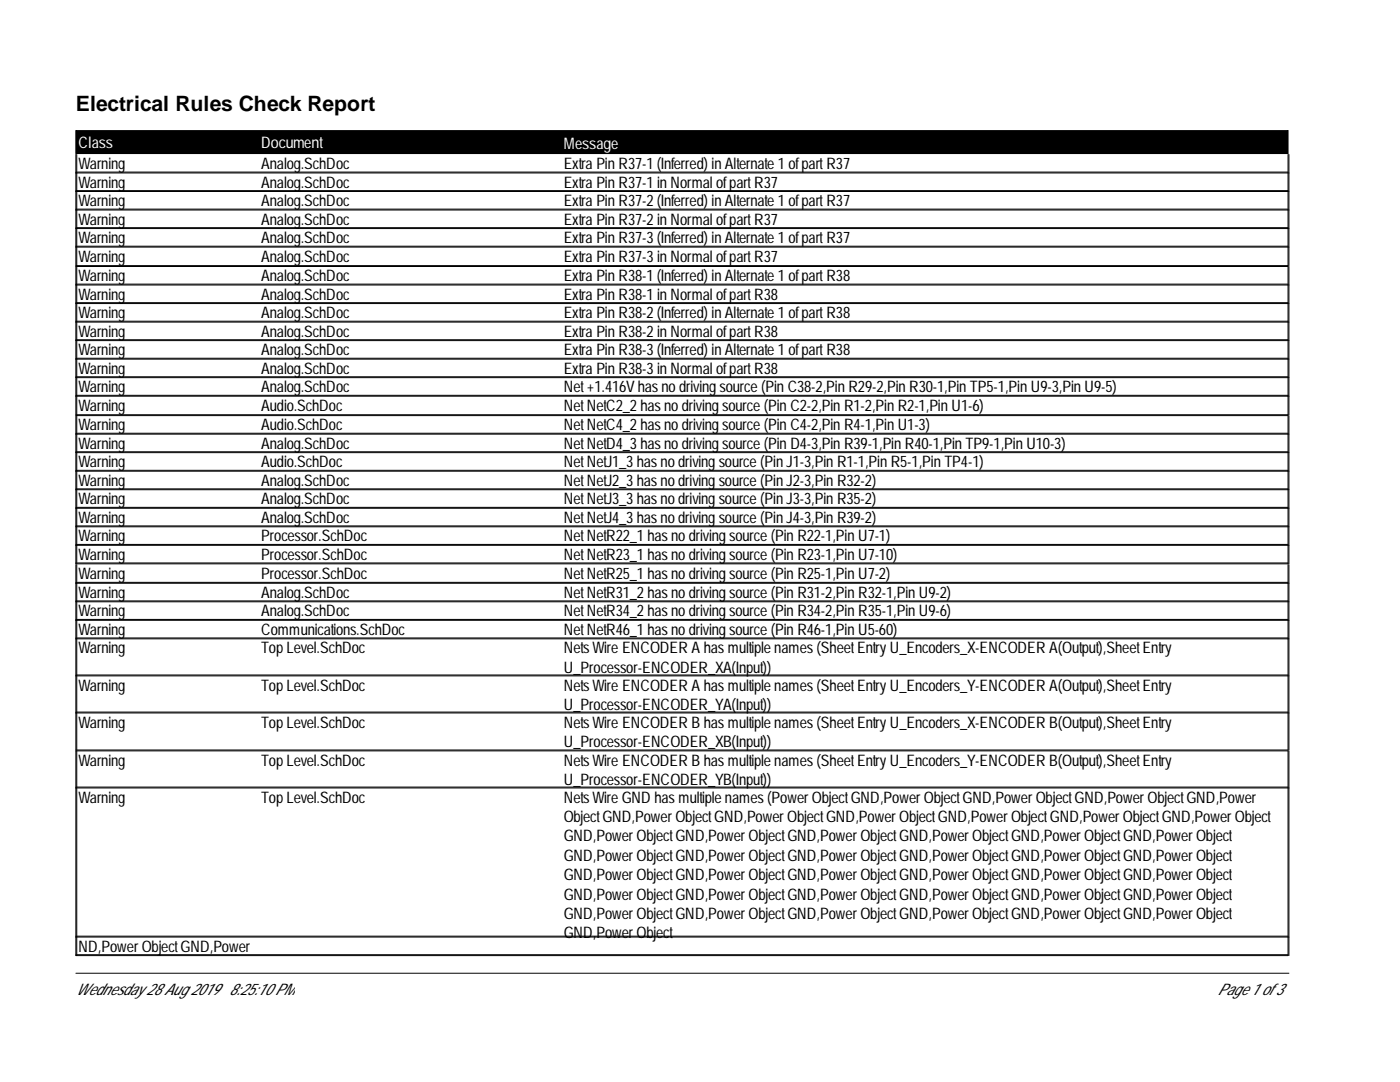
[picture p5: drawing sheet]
<svg xmlns="http://www.w3.org/2000/svg" width="279mm" height="216mm" viewBox="0 0 279 216" stroke-linecap="round" stroke-linejoin="round" font-family="sans-serif">
<defs><g id="words">
<text font-size="4.2" x="15.1" y="22.1">Electrical Rules Check Report</text>
<g font-size="3.2" fill="#fff">
<text x="15.7" y="29.5">Class</text>
<text x="52.1" y="29.5">Document</text>
<text x="112.5" y="29.7">Message</text>
</g>
<g font-size="3.2">
<text x="15.7" y="33.7">Warning</text>
<text x="52.1" y="33.7">Analog.SchDoc</text>
<text x="112.5" y="33.7">ExtraPinR37-1 (Inferred) inAlternate1 ofpartR37</text>
<text x="15.7" y="37.4">Warning</text>
<text x="15.7" y="41.1">Warning</text>
<text x="52.1" y="37.4">Analog.SchDoc</text>
<text x="52.1" y="41.1">Analog.SchDoc</text>
<text x="112.5" y="37.4">ExtraPinR37-1 inNormal ofpartR37</text>
<text x="112.5" y="41.1">ExtraPinR37-2(Inferred) inAlternate1 ofpartR37</text>
<text x="15.7" y="44.8">Warning</text>
<text x="52.1" y="44.8">Analog.SchDoc</text>
<text x="112.5" y="44.8">ExtraPinR37-2inNormal ofpartR37</text>
<text x="15.7" y="48.5">Warning</text>
<text x="15.7" y="52.2">Warning</text>
<text x="52.1" y="48.5">Analog.SchDoc</text>
<text x="52.1" y="52.2">Analog.SchDoc</text>
<text x="112.5" y="48.5">ExtraPinR37-3 (Inferred) inAlternate1 ofpartR37</text>
<text x="112.5" y="52.2">ExtraPinR37-3 inNormal ofpartR37</text>
<text x="15.7" y="56.1">Warning</text>
<text x="15.7" y="59.8">Warning</text>
<text x="52.1" y="56.1">Analog.SchDoc</text>
<text x="52.1" y="59.8">Analog.SchDoc</text>
<text x="112.5" y="56.1">ExtraPinR38-1 (Inferred) inAlternate1 ofpartR38</text>
<text x="112.5" y="59.8">ExtraPinR38-1 inNormal ofpartR38</text>
<text x="15.7" y="63.5">Warning</text>
<text x="52.1" y="63.5">Analog.SchDoc</text>
<text x="112.5" y="63.5">ExtraPinR38-2(Inferred) inAlternate1 ofpartR38</text>
<text x="15.7" y="67.2">Warning</text>
<text x="15.7" y="70.9">Warning</text>
<text x="52.1" y="67.2">Analog.SchDoc</text>
<text x="52.1" y="70.9">Analog.SchDoc</text>
<text x="112.5" y="67.2">ExtraPinR38-2inNormal ofpartR38</text>
<text x="112.5" y="70.9">ExtraPinR38-3 (Inferred) inAlternate1 ofpartR38</text>
<text x="15.7" y="74.6">Warning</text>
<text x="52.1" y="74.6">Analog.SchDoc</text>
<text x="112.5" y="74.6">ExtraPinR38-3 inNormal ofpartR38</text>
<text x="15.7" y="78.3">Warning</text>
<text x="15.7" y="82">Warning</text>
<text x="52.1" y="78.3">Analog.SchDoc</text>
<text x="52.1" y="82">Audio.SchDoc</text>
<text x="112.5" y="78.3">Net+1.416V hasnodrivingsource(PinC38-2,PinR29-2,PinR30-1,PinTP5-1,PinU9-3,PinU9-5)</text>
<text x="112.5" y="82">NetNetC2_2hasnodrivingsource(PinC2-2,PinR1-2,PinR2-1,PinU1-6)</text>
<text x="15.7" y="85.9">Warning</text>
<text x="15.7" y="89.5">Warning</text>
<text x="52.1" y="85.9">Audio.SchDoc</text>
<text x="52.1" y="89.5">Analog.SchDoc</text>
<text x="112.5" y="85.9">NetNetC4_2hasnodrivingsource(PinC4-2,PinR4-1,PinU1-3)</text>
<text x="112.5" y="89.5">NetNetD4_3 hasnodrivingsource(PinD4-3,PinR39-1,PinR40-1,PinTP9-1,PinU10-3)</text>
<text x="15.7" y="93.2">Warning</text>
<text x="52.1" y="93.2">Audio.SchDoc</text>
<text x="112.5" y="93.2">NetNetJ1_3 hasnodrivingsource(PinJ1-3,PinR1-1,PinR5-1,PinTP4-1)</text>
<text x="15.7" y="96.9">Warning</text>
<text x="15.7" y="100.6">Warning</text>
<text x="52.1" y="96.9">Analog.SchDoc</text>
<text x="52.1" y="100.6">Analog.SchDoc</text>
<text x="112.5" y="96.9">NetNetJ2_3 hasnodrivingsource(PinJ2-3,PinR32-2)</text>
<text x="112.5" y="100.6">NetNetJ3_3 hasnodrivingsource(PinJ3-3,PinR35-2)</text>
<text x="15.7" y="104.3">Warning</text>
<text x="52.1" y="104.3">Analog.SchDoc</text>
<text x="112.5" y="104.3">NetNetJ4_3 hasnodrivingsource(PinJ4-3,PinR39-2)</text>
<text x="15.7" y="108">Warning</text>
<text x="15.7" y="111.7">Warning</text>
<text x="52.1" y="108">Processor.SchDoc</text>
<text x="52.1" y="111.7">Processor.SchDoc</text>
<text x="112.5" y="108">NetNetR22_1 hasnodrivingsource(PinR22-1,PinU7-1)</text>
<text x="112.5" y="111.7">NetNetR23_1 hasnodrivingsource(PinR23-1,PinU7-10)</text>
<text x="15.7" y="115.6">Warning</text>
<text x="15.7" y="119.3">Warning</text>
<text x="52.1" y="115.6">Processor.SchDoc</text>
<text x="52.1" y="119.3">Analog.SchDoc</text>
<text x="112.5" y="115.6">NetNetR25_1 hasnodrivingsource(PinR25-1,PinU7-2)</text>
<text x="112.5" y="119.3">NetNetR31_2hasnodrivingsource(PinR31-2,PinR32-1,PinU9-2)</text>
<text x="15.7" y="123">Warning</text>
<text x="52.1" y="123">Analog.SchDoc</text>
<text x="112.5" y="123">NetNetR34_2hasnodrivingsource(PinR34-2,PinR35-1,PinU9-6)</text>
<text x="15.7" y="126.7">Warning</text>
<text x="15.7" y="130.4">Warning</text>
<text x="52.1" y="126.7">Communications.SchDoc</text>
<text x="52.1" y="130.4">TopLevel.SchDoc</text>
<text x="112.5" y="126.7">NetNetR46_1 hasnodrivingsource(PinR46-1,PinU5-60)</text>
<text x="112.5" y="130.4">NetsWireENCODER A hasmultiplenames(SheetEntryU_Encoders_X-ENCODER A(Output),SheetEntry</text>
<text x="15.7" y="137.8">Warning</text>
<text x="52.1" y="137.8">TopLevel.SchDoc</text>
<text x="112.5" y="134.3">U_Processor-ENCODER_XA(Input))</text>
<text x="112.5" y="137.8">NetsWireENCODER A hasmultiplenames(SheetEntryU_Encoders_Y-ENCODER A(Output),SheetEntry</text>
<text x="112.5" y="141.7">U_Processor-ENCODER_YA(Input))</text>
<text x="15.7" y="145.2">Warning</text>
<text x="52.1" y="145.2">TopLevel.SchDoc</text>
<text x="112.5" y="145.2">NetsWireENCODER B hasmultiplenames(SheetEntryU_Encoders_X-ENCODER B(Output),SheetEntry</text>
<text x="112.5" y="149.1">U_Processor-ENCODER_XB(Input))</text>
<text x="15.7" y="152.8">Warning</text>
<text x="52.1" y="152.8">TopLevel.SchDoc</text>
<text x="112.5" y="152.8">NetsWireENCODER B hasmultiplenames(SheetEntryU_Encoders_Y-ENCODER B(Output),SheetEntry</text>
<text x="15.7" y="160.1">Warning</text>
<text x="52.1" y="160.1">TopLevel.SchDoc</text>
<text x="112.5" y="156.6">U_Processor-ENCODER_YB(Input))</text>
<text x="112.5" y="160.1">NetsWireGNDhasmultiplenames(Power ObjectGND,Power ObjectGND,Power ObjectGND,Power ObjectGND,Power</text>
<text x="112.5" y="164">ObjectGND,Power ObjectGND,Power ObjectGND,Power ObjectGND,Power ObjectGND,Power ObjectGND,Power Object</text>
<text x="112.5" y="167.9">GND,Power ObjectGND,Power ObjectGND,Power ObjectGND,Power ObjectGND,Power ObjectGND,Power Object</text>
<text x="112.5" y="171.8">GND,Power ObjectGND,Power ObjectGND,Power ObjectGND,Power ObjectGND,Power ObjectGND,Power Object</text>
<text x="112.5" y="175.6">GND,Power ObjectGND,Power ObjectGND,Power ObjectGND,Power ObjectGND,Power ObjectGND,Power Object</text>
<text x="112.5" y="179.5">GND,Power ObjectGND,Power ObjectGND,Power ObjectGND,Power ObjectGND,Power ObjectGND,Power Object</text>
<text x="112.5" y="183.4">GND,Power ObjectGND,Power ObjectGND,Power ObjectGND,Power ObjectGND,Power ObjectGND,Power Object</text>
<text x="15.7" y="189.9">ND,Power ObjectGND,Power</text>
<text x="112.5" y="187.3">GND,Power Object</text>
<text x="15.1" y="198.5">Wednesday28Aug2019</text>
<text x="45.7" y="198.5">8:25:10PM</text>
<text x="243" y="198.5">Page1 of 3</text>
</g>
</g></defs>
<path d="M15.1 26.1h242v4.5h-242z" fill="#000" stroke="#000" stroke-width=".2"/>
<g fill="none" stroke="#000" stroke-width=".2">
<path d="M15.1 34.5h242M15.1 34.3h242M15.1 30.8v22.2h242v-22.2M15.1 38.2h242M15.1 38h242M15.3 30.8v22.2M257.2 30.8v22.2M15.1 53.2h242v29.6h-242zM15.1 41.9h242M15.1 41.7h242M15.1 45.6h242M15.1 45.4h242"/>
<path d="M15.1 49.3h242M15.1 49.1h242M15.1 56.9h242M15.1 56.7h242M15.3 53.2v29.6M257.2 53.2v29.6M15.1 60.6h242M15.1 60.4h242M15.1 64.3h242M15.1 64.1h242M15.1 68h242M15.1 67.8h242"/>
<path d="M15.1 71.7h242M15.1 71.5h242M15.1 75.4h242M15.1 75.2h242M15.1 79.1h242M15.1 78.9h242M15.1 82.9h242v29.6h-242zM15.1 86.6h242M15.1 86.5h242M15.1 90.3h242M15.1 90.1h242M15.1 94h242"/>
<path d="M15.1 93.8h242M15.1 97.7h242M15.1 97.5h242M15.3 82.9v29.6M257.2 82.9v29.6M15.1 112.7v37h242v-37M15.1 101.4h242M15.1 101.2h242M15.1 105.1h242M15.1 104.9h242M15.1 108.8h242M15.1 108.6h242"/>
<path d="M15.1 112.3h242M15.1 116.4h242M15.1 116.2h242M15.1 119.9h242M15.3 112.7v37M257.2 112.7v37M15.1 120.1h242M15.1 123.8h242M15.1 123.6h242M15.1 127.5h242M15.1 127.3h242M15.1 134.9h242"/>
<path d="M15.1 134.7h242M15.1 149.8h242v40.9h-242zM15.1 142.3h242M15.1 142.1h242M15.1 157.2h242M15.1 157.1h242M15.3 149.8v40.9M257.2 149.8v40.9M15.1 187h242M15.1 186.8h242M15.1 190.5h242M15.1 194.2h242.1"/>
</g>
<use href="#words"/>
</svg>
